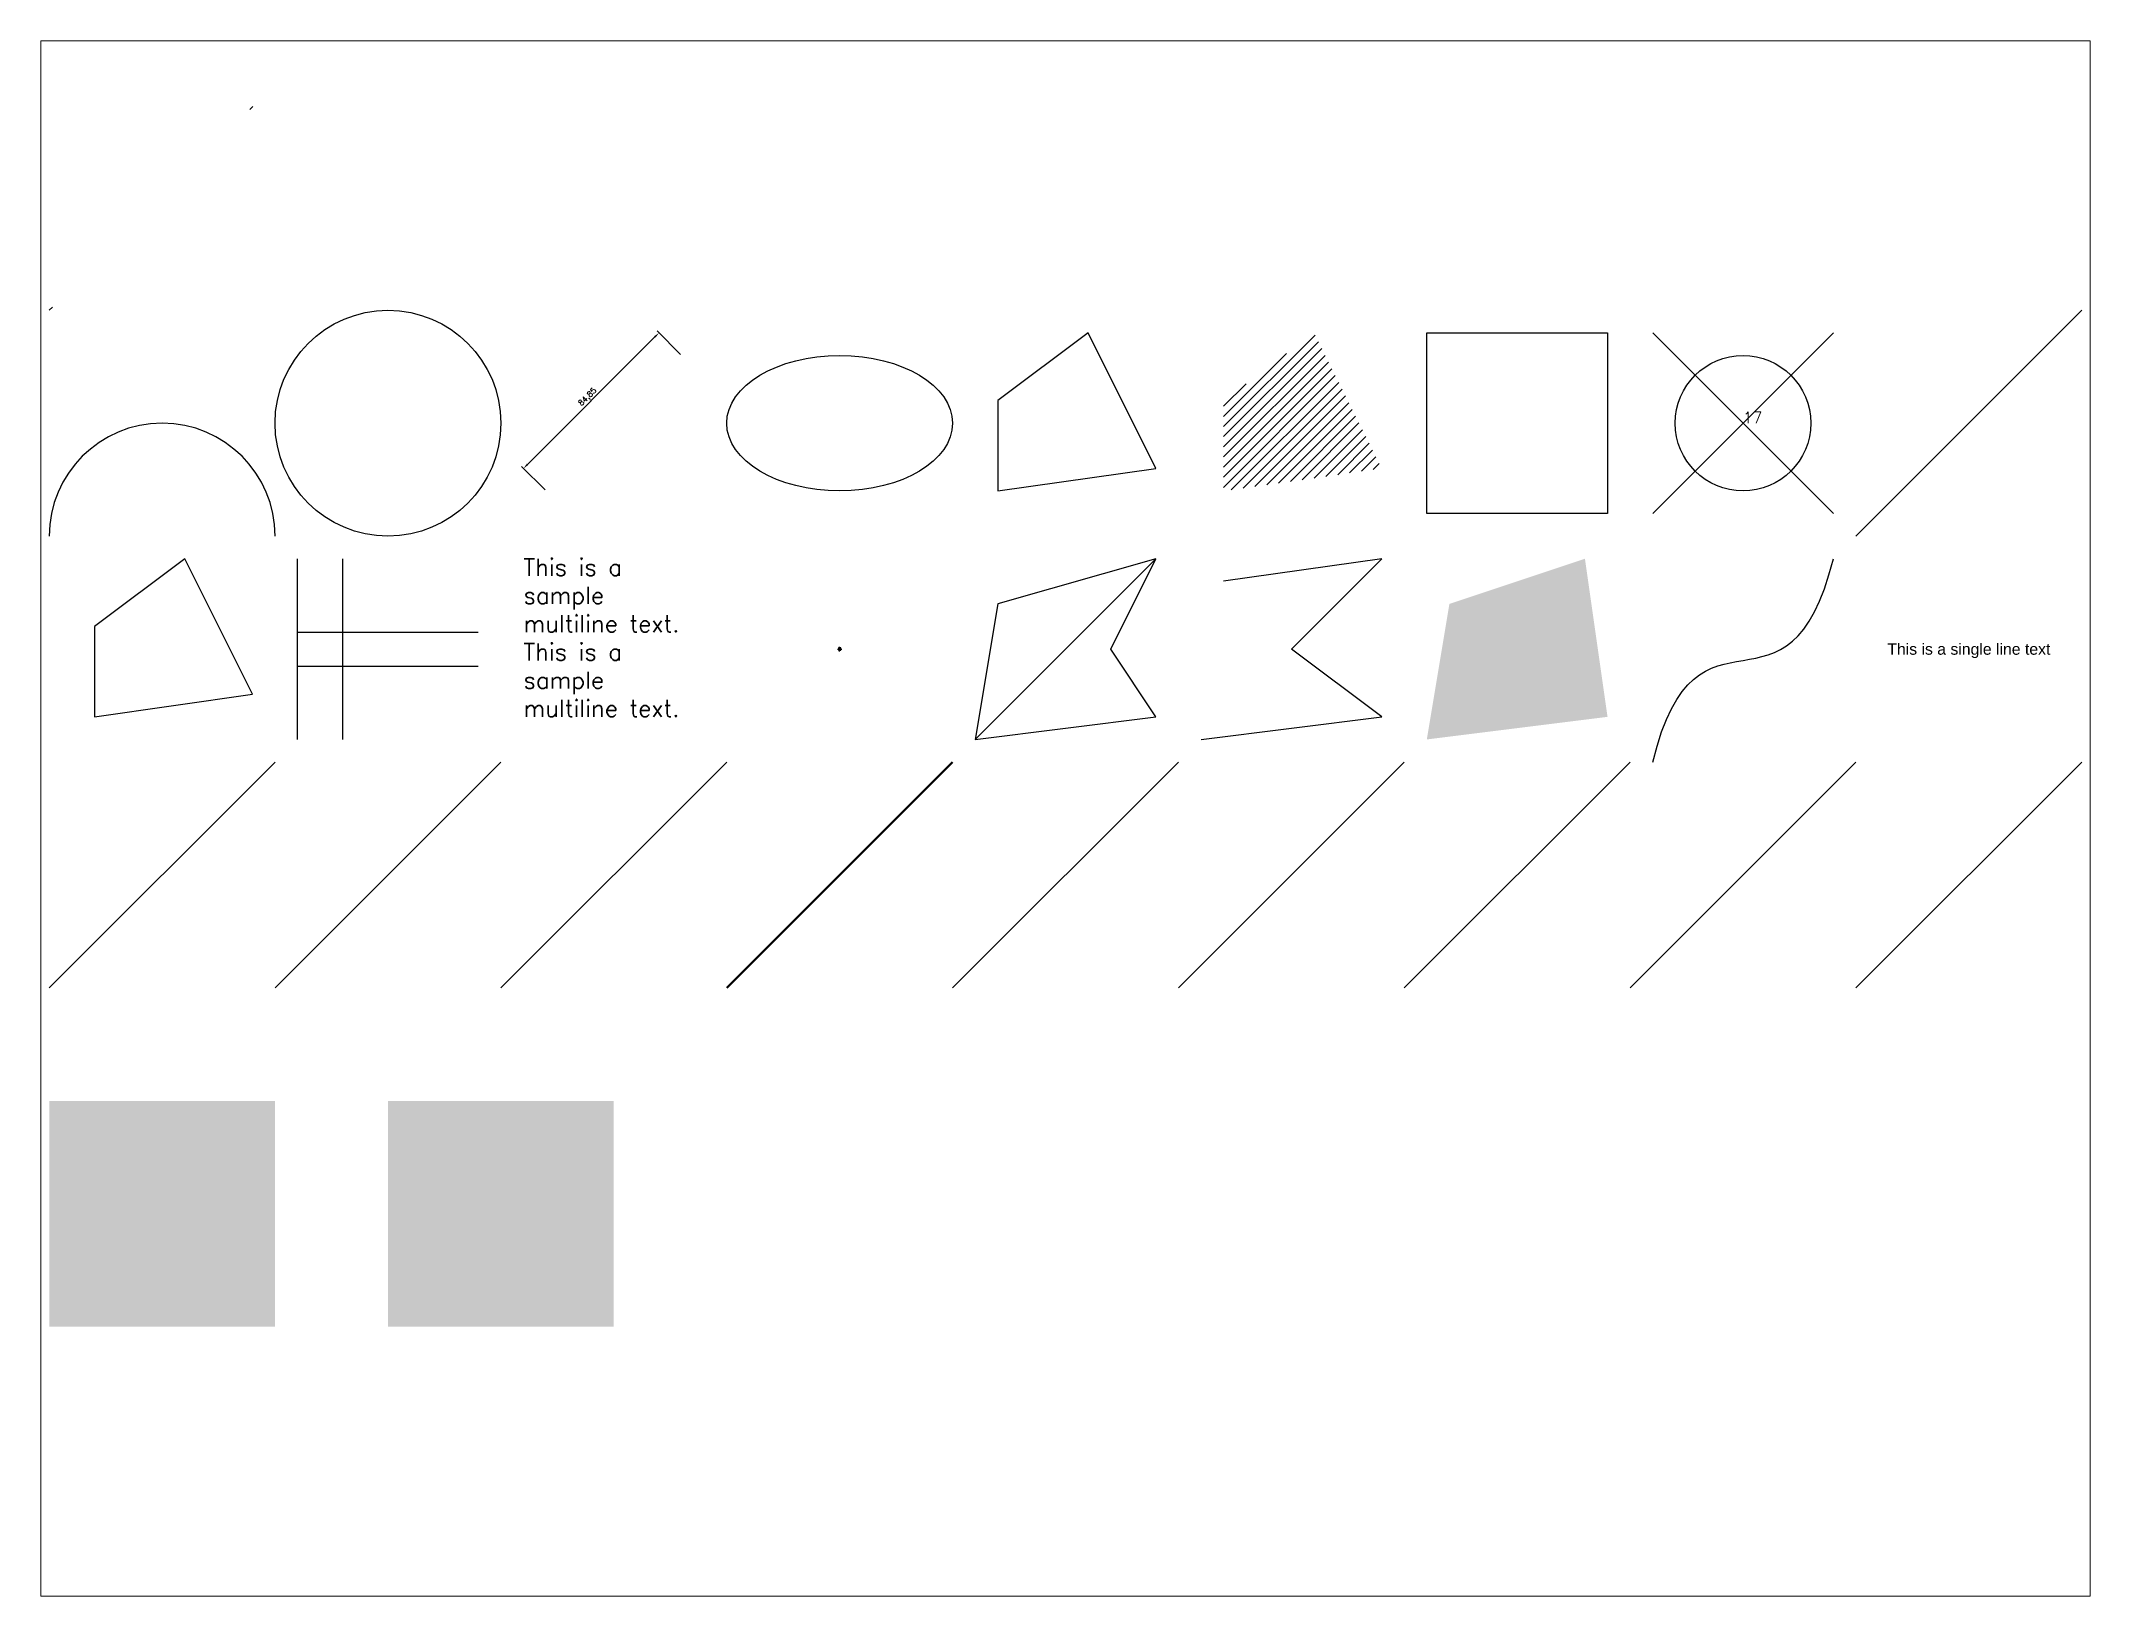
# Paper-space layout 'Layout1' of a CAD drawing. Header units: millimetres. Extents: x 26 to 231, y 20 to 176.
# The model-space entities are those that its viewports show. They can reach past a viewport. Long polylines and large blocks are cut down to what shows.
import ezdxf
from ezdxf.enums import TextEntityAlignment as Align

# ---------------------------------------------------------------- set-up
doc = ezdxf.new("R2010")
doc.units = ezdxf.units.MM
doc.header["$PDMODE"] = 66
doc.linetypes.add('DASHED', pattern=[19.05, 12.7, -6.35])
doc.linetypes.add('DOT', pattern=[6.35, 0, -6.35])
doc.layers.add('ConstructionLines', color=252, linetype='DOT', lineweight=35)
for name, color, linetype in [('EntityProperties', 161, 'Continuous'), ('Groups', 132, 'Continuous'), ('Layer1', 40, 'Continuous')]:
    doc.layers.add(name, color=color, linetype=linetype)
doc.layers.add('Layer2', color=65, linetype='Continuous', true_color=0x8ab54a)
doc.styles.add('MyTextStyle', font='arial.ttf')
doc.styles.get("Standard").update_dxf_attribs({"font": 'simplex.shx'})
doc.dimstyles.new('ISO-25', dxfattribs={"dimtxt": 2.5, "dimasz": 2.5, "dimexe": 1.25, "dimexo": 0.625, "dimtad": 1, "dimtxsty": 'Standard', "dimcen": 2.5, "dimadec": 0, "dimazin": 0, "dimtfac": 1, "dimtmove": 0, "dimatfit": 3, "dimfxl": 1, "dimarcsym": 0})
picture_1 = doc.add_image_def('image1.jpg', size_in_pixel=(260, 260))

# ---------------------------------------------------------------- blocks, each defined once
blk = doc.blocks.new('*D0')
at = {"layer": 'Defpoints', "color": 0, "transparency": 16777216}
for p in [(270, 90), (280, 80), (220, 20)]:
    blk.add_point(p, dxfattribs=at)
at = {"layer": 'Layer1', "color": 0, "lineweight": -2, "transparency": 16777216}
for p, q in [((279.56, 80.44), (269.12, 90.88)), ((211.77, 31.77), (268.23, 88.23)), ((219.56, 20.44), (209.12, 30.88))]:
    blk.add_line(p, q, dxfattribs=at)
at = {"layer": 'Layer1', "color": 0, "transparency": 16777216}
for points in [[(267.94, 88.53), (268.53, 87.94), (270, 90)], [(211.47, 32.06), (212.06, 31.47), (210, 30)]]:
    blk.add_solid(points, dxfattribs=at)
at = {"layer": 'Layer1', "color": 0, "transparency": 16777216, "insert": (238.5, 61.5), "char_height": 2.5, "attachment_point": 5, "rotation": 45}
blk.add_mtext('84,85', dxfattribs=at)
blk = doc.blocks.new('MyBlock')
for p, q in [((-40, -40), (40, 40)), ((-40, 40), (40, -40))]:
    blk.add_line(p, q)
blk.add_circle((0, 0), 30)
blk.add_attdef('ATTINFO', (0, 0), '', height=5)

msp = doc.modelspace()

# ---------------------------------------------------------------- hatches: boundary and pattern name
h = msp.add_hatch(color=256)
h.set_gradient(color1=(76, 95, 153), color2=(244, 209, 67), centered=1, tint=1, name='INVSPHERICAL')
h.paths.add_polyline_path([(0, -350), (100, -350), (100, -250), (0, -250)])
h = msp.add_hatch(color=256)
h.set_gradient(color1=(76, 95, 153), color2=(176, 186, 216), rotation=45, one_color=1, tint=0.77, name='HEMISPHERICAL')
h.paths.add_polyline_path([(150, -350), (250, -350), (250, -250), (150, -250)])
at = {"layer": 'Layer1'}
h = msp.add_hatch(dxfattribs=at)
h.set_pattern_fill('LINE', color=256, angle=45)
h.paths.add_polyline_path([(520, 20), (590, 30), (560, 90), (520, 60)])

# ---------------------------------------------------------------- linework, layer by layer
at = {"layer": 'ConstructionLines'}
msp.add_ray((0, 100), (0.70710678, 0.70710678), dxfattribs=at)
at = {"layer": 'EntityProperties', "linetype": 'DASHED', "ltscale": 1.25}
msp.add_line((0, -200), (100, -100), dxfattribs=at)
at = {"layer": 'EntityProperties', "color": 1}
msp.add_line((100, -200), (200, -100), dxfattribs=at)
at = {"layer": 'EntityProperties', "color": 200, "true_color": 0xa406f9}
msp.add_line((200, -200), (300, -100), dxfattribs=at)
at = {"layer": 'EntityProperties', "lineweight": 50}
msp.add_line((300, -200), (400, -100), dxfattribs=at)
at = {"layer": 'Groups'}
for p, q in [((400, -200), (500, -100)), ((500, -200), (600, -100)), ((600, -200), (700, -100))]:
    msp.add_line(p, q, dxfattribs=at)
at = {"layer": 'Groups', "color": 2}
for p, q in [((700, -200), (800, -100)), ((800, -200), (900, -100))]:
    msp.add_line(p, q, dxfattribs=at)
at = {"layer": 'Layer1'}
msp.add_line((800, 0), (900, 100), dxfattribs=at)
msp.add_circle((150, 50), 50, dxfattribs=at)
msp.add_arc((50, 0), 50, 0, 180, dxfattribs=at)
msp.add_ellipse((350, 50), major_axis=(-50, 0), ratio=0.6, dxfattribs=at)
msp.add_3dface([(420, 20), (490, 30), (460, 90), (420, 60)], dxfattribs=at)
at = {"layer": 'Layer2'}
for p, q in [((110, -90), (110, -10)), ((130, -90), (130, -10)), ((110, -42.5), (190, -42.5)), ((110, -57.5), (190, -57.5))]:
    msp.add_line(p, q, dxfattribs=at)
msp.add_lwpolyline([(20, -80), (90, -70), (60, -10), (20, -40)], close=True, dxfattribs=at)
msp.add_polyline3d([(510, -90, 0), (590, -80, 50), (550, -50, 0), (590, -10, 50), (520, -20, 0)], dxfattribs=at)
msp.add_open_spline([(710, -100), (730, -20), (770, -90), (790, -10)], degree=3, dxfattribs=at)
msp.add_point((350, -50), dxfattribs=at)
msp.add_solid([(610, -90), (690, -80), (620, -30), (680, -10)], dxfattribs=at)

# ---------------------------------------------------------------- block references
at = {"layer": 'Layer1'}
msp.add_blockref('MyBlock', (750, 50), dxfattribs=at).add_auto_attribs({'ATTINFO': '17'})

# ---------------------------------------------------------------- texts
at = {"layer": 'Layer2', "style": 'MyTextStyle'}
msp.add_text('This is a single line text', height=5, dxfattribs=at).set_placement((850, -50), align=Align.MIDDLE_CENTER)
at = {"layer": 'Layer2', "insert": (210, -10), "char_height": 7.5, "attachment_point": 1}
msp.add_mtext_dynamic_manual_height_columns('This is a sample multiline text. This is a sample multiline text.', width=80, gutter_width=12.5, heights=[0], dxfattribs=at)

# ---------------------------------------------------------------- dimensions: what is measured, and where the dimension line sits
at = {"layer": 'Layer1'}
dim = msp.add_aligned_dim(p1=(220, 20), p2=(280, 80), distance=14.142, dimstyle='ISO-25', dxfattribs=at)
dim.commit()
dim.dimension.update_dxf_attribs({"geometry": '*D0', "text_midpoint": (238.496, 61.504)})

# ---------------------------------------------------------------- pictures from other files: only their frames are drawn
image = msp.add_image(picture_1, insert=(610, 10), size_in_units=(80, 80), dxfattribs=at)
image.dxf.flags = 7

# ---------------------------------------------------------------- meshes
at = {"layer": 'Layer2'}
mesh = msp.add_polyface(dxfattribs=at)
corners = [(410, -90), (490, -80), (470, -50), (490, -10), (420, -30)]
mesh.append_faces([[corners[k] for k in face] for face in [(0, 3, 4)]], dxfattribs={"vtx0": -1})
mesh.append_faces([[corners[k] for k in face] for face in [(0, 1, 2, 3)]], dxfattribs={"vtx3": -1})

psp = doc.layouts.get("Layout1")

# ---------------------------------------------------------------- viewports
at = {"layer": '0', "view_target_point": (450, -44.095)}
psp.add_viewport(center=(128.5, 97.5), size=(205.6, 156), view_center_point=(0, -80.905), view_height=688.43124, dxfattribs=at)

doc.saveas('drawing.dxf')
